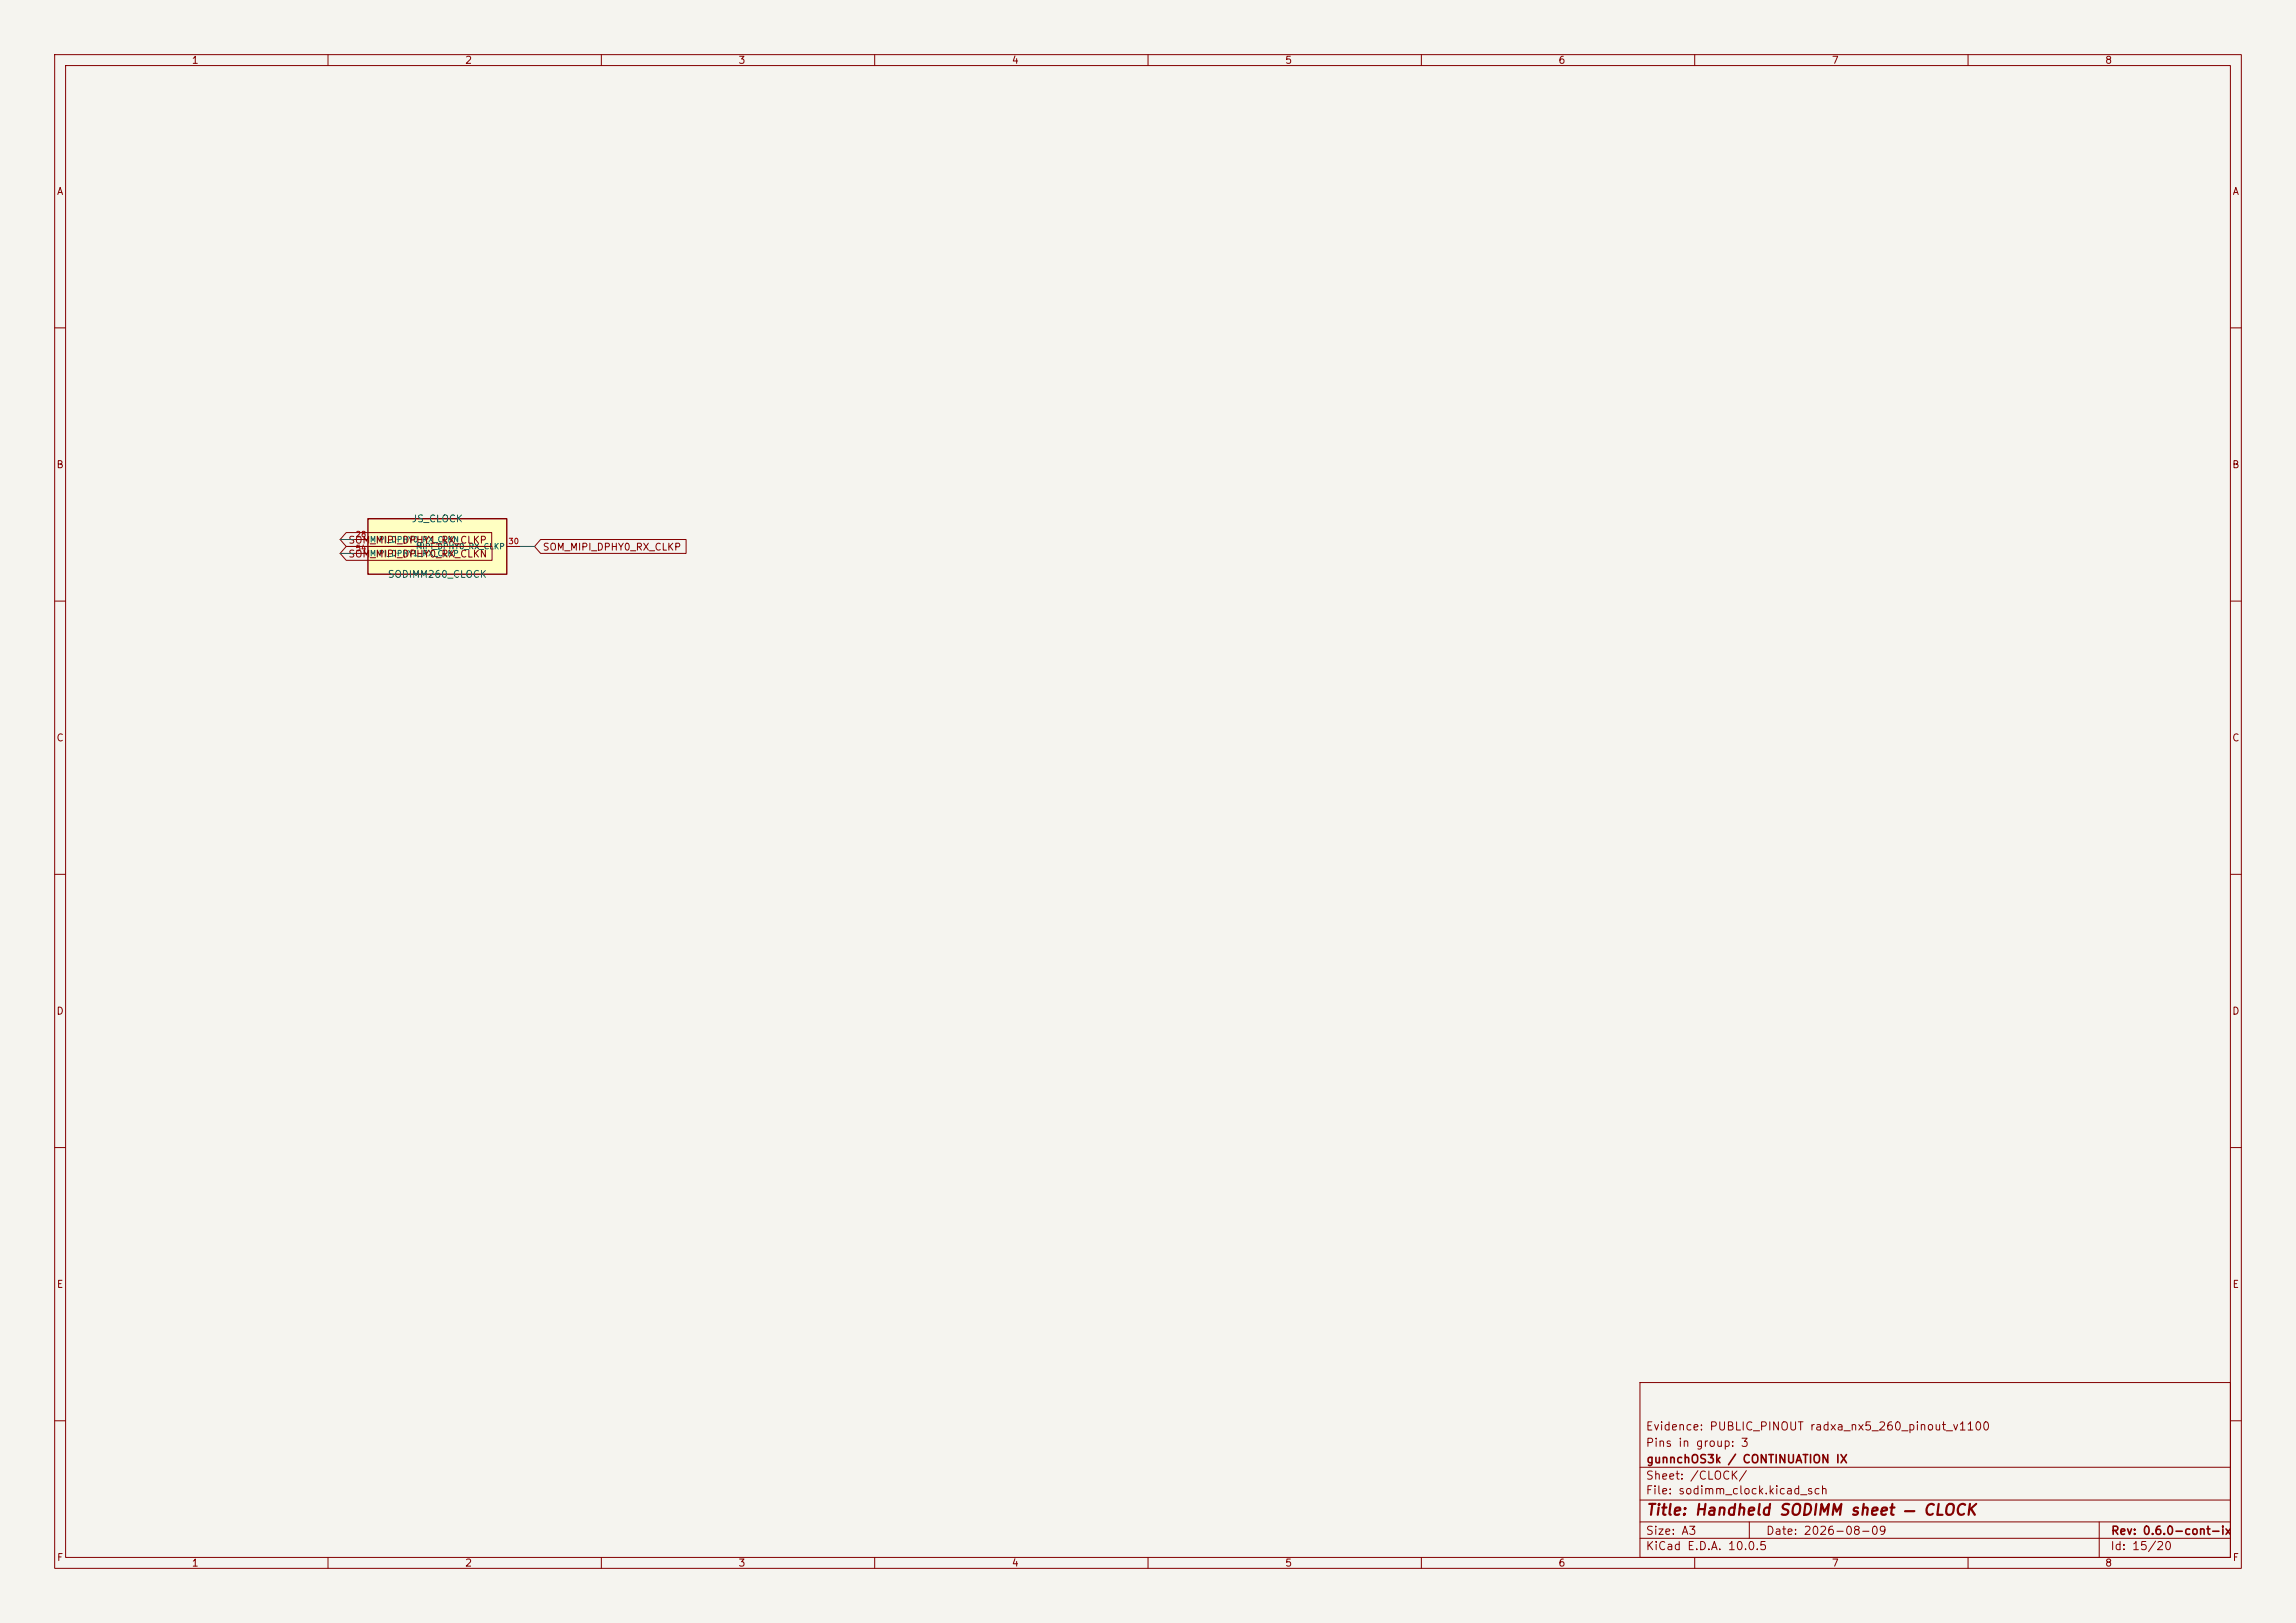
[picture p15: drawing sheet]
<svg xmlns="http://www.w3.org/2000/svg" width="420mm" height="297mm" viewBox="0 0 420 297" stroke-linecap="round" stroke-linejoin="round" font-family="sans-serif">
<defs><g id="words">
<text font-size="2" fill="#840000" x="301" y="277.8">Title: Handheld SODIMM sheet — CLOCK</text>
<g font-size="1.5" fill="#840000">
<text x="300.9" y="262.1">Evidence: PUBLIC_PINOUT radxa_nx5_260_pinout_v1100</text>
<text x="300.9" y="265.1">Pins in group: 3</text>
<text x="301" y="268.1">gunnchOS3k / CONTINUATION IX</text>
<text x="300.9" y="273.8">File: sodimm_clock.kicad_sch</text>
<text x="300.9" y="271.1">Sheet: /CLOCK/</text>
<text x="300.9" y="281.2">Size: A3</text>
<text x="322.9" y="281.2">Date: 2026-08-09</text>
<text x="386" y="281.2">Rev: 0.6.0-cont-ix</text>
<text x="300.9" y="284">KiCad E.D.A. 10.0.5</text>
<text x="385.9" y="284">Id: 15/20</text>
</g>
<g font-size="1.3" fill="#840000">
<text x="35" y="12">1</text>
<text x="85" y="12">2</text>
<text x="135" y="12">3</text>
<text x="185" y="12">4</text>
<text x="235" y="12">5</text>
<text x="285" y="12">6</text>
<text x="335" y="12">7</text>
<text x="385" y="12">8</text>
<text x="10.3" y="36">A</text>
<text x="408.3" y="36">A</text>
<text x="10.2" y="86">B</text>
<text x="408.2" y="86">B</text>
<text x="63.6" y="99.8">SOM_MIPI_DPHY1_RX_CLKP</text>
<text x="99.2" y="101.1">SOM_MIPI_DPHY0_RX_CLKP</text>
<text x="63.6" y="102.3">SOM_MIPI_DPHY0_RX_CLKN</text>
<text x="10.2" y="136">C</text>
<text x="408.2" y="136">C</text>
<text x="10.2" y="186">D</text>
<text x="408.2" y="186">D</text>
<text x="10.3" y="236">E</text>
<text x="408.3" y="236">E</text>
<text x="10.3" y="286">F</text>
<text x="35" y="287">1</text>
<text x="85" y="287">2</text>
<text x="135" y="287">3</text>
<text x="185" y="287">4</text>
<text x="235" y="287">5</text>
<text x="285" y="287">6</text>
<text x="335" y="287">7</text>
<text x="385" y="287">8</text>
<text x="408.3" y="286">F</text>
</g>
<g font-size="1.3" fill="#006464">
<text x="75.2" y="95.9">JS_CLOCK</text>
<text x="70.8" y="106">SODIMM260_CLOCK</text>
</g>
<g font-size="1" fill="#a90000">
<text x="65" y="98.5">28</text>
<text x="65" y="101.1">54</text>
<text x="92.9" y="99.8">30</text>
</g>
<g font-size="1" fill="#006464">
<text x="67.6" y="99.5">MIPI_DPHY0_RX_CLKN</text>
<text x="76" y="100.8">MIPI_DPHY0_RX_CLKP</text>
<text x="67.6" y="102">MIPI_DPHY1_RX_CLKP</text>
</g>
</g></defs>
<path d="M0 0h420v297h-420z" fill="#f5f4ef" stroke="#f5f4ef" stroke-width=".18"/>
<g fill="none" stroke="#840000" stroke-width=".18">
<path d="M10 10h400v277h-400zM12 12h396v273h-396zM60 10v2M110 10v2M160 10v2M210 10v2M260 10v2M310 10v2M360 10v2M10 60h2M408 60h2M10 110h2"/>
<path d="M408 110h2M10 160h2M408 160h2M10 210h2M408 210h2M300 253h108v32h-108zM10 260h2M300 278.5h108M300 274.5h108M300 268.5h108M320 278.5v3M384 278.5v6.5"/>
<path d="M408 260h2M60 285v2M110 285v2M160 285v2M210 285v2M260 285v2M300 281.5h108M310 285v2M360 285v2"/>
</g>
<path d="M67.3 94.9h25.4v10.2h-25.4z" fill="#ffffc2"/>
<path d="M67.3 94.9h25.4v10.2h-25.4z" fill="none" stroke="#840000" stroke-width=".25"/>
<path d="M63.3 100h26.7v2.5h-26.7l-1.1-1.2zM63.3 97.5h26.6v2.5h-26.6l-1.1-1.3zM64.8 98.7h2.5M98.9 98.7h26.6v2.6h-26.6l-1.1-1.3zM64.8 101.3h2.5M92.7 100h2.5" fill="none" stroke="#840000" stroke-width=".18"/>
<path d="M62.2 98.7h2.6M62.2 101.3h2.6M95.2 100h2.6" fill="none" stroke="#009600" stroke-width=".18"/>
<use href="#words"/>
</svg>
